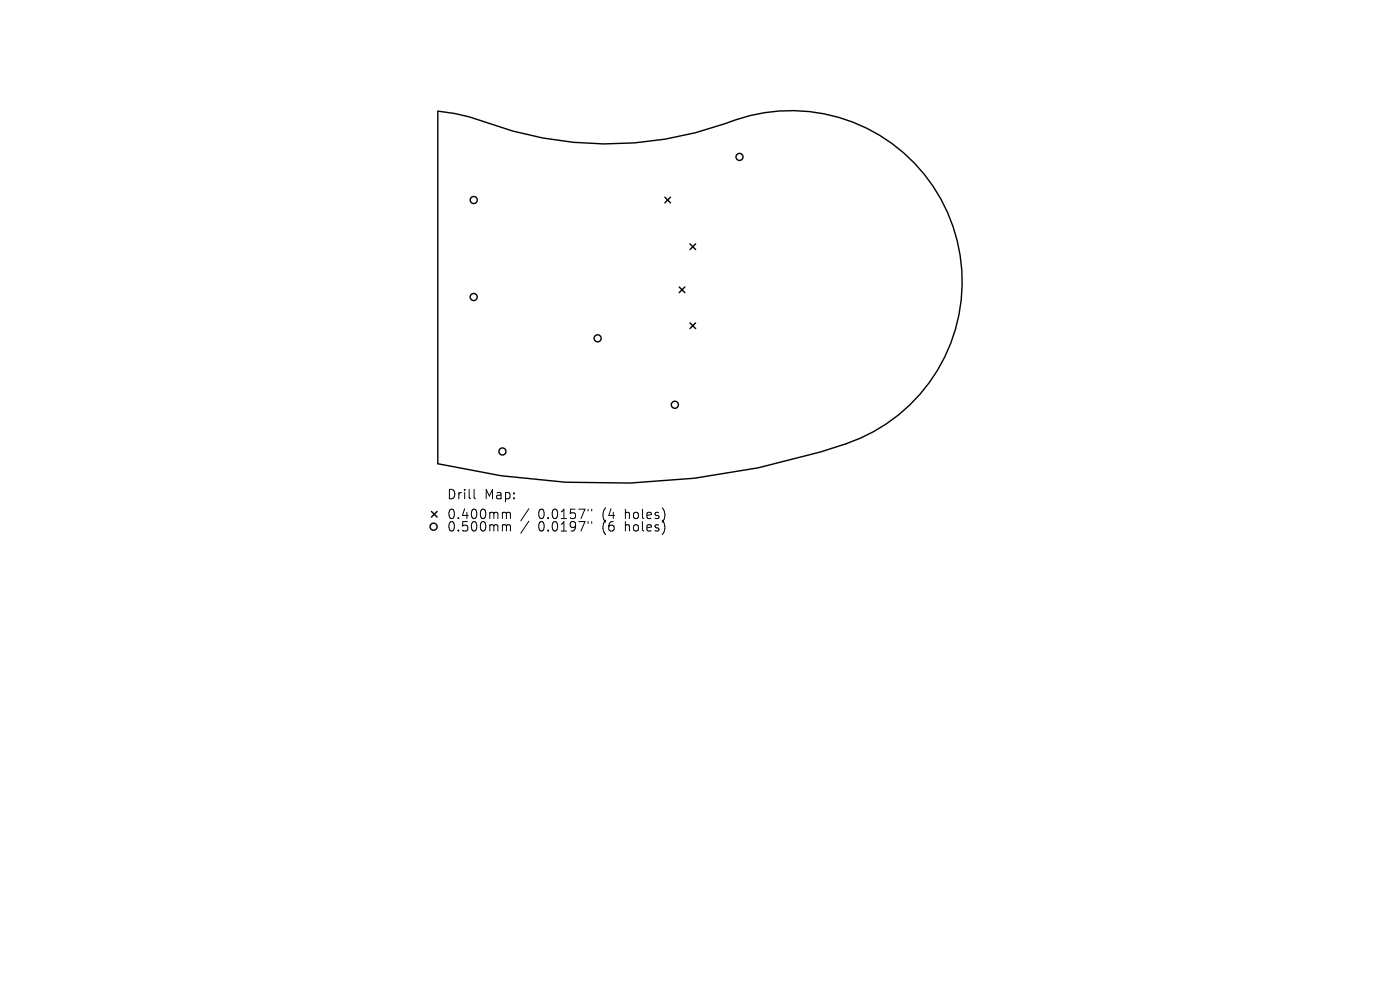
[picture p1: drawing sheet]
<svg xmlns="http://www.w3.org/2000/svg" width="297mm" height="210mm" viewBox="0 0 297 210" stroke-linecap="round" stroke-linejoin="round" font-family="sans-serif">
<defs><g id="words">
<g font-size="2.8">
<text x="94.7" y="106.2">Drill</text>
<text x="102.7" y="106.2">Map:</text>
<text x="94.7" y="110.4">0.400mm</text>
<text x="94.7" y="113">0.500mm</text>
<text x="114.2" y="110.4">0.0157&quot;</text>
<text x="114.2" y="113">0.0197&quot;</text>
<text x="127.9" y="110.4">(4</text>
<text x="127.9" y="113">(6</text>
<text x="132.9" y="110.4">holes)</text>
<text x="132.9" y="113">holes)</text>
</g>
</g></defs>
<g fill="none" stroke="#000" stroke-width=".3">
<path d="M92.9 23.6a36.4 36.4 0 0 1 9.7 2.2 75 75 0 0 0 53.5-.4 36.3 36.3 0 0 1 46.1 22.6 36.3 36.3 0 0 1-22.6 46.1 157 157 0 0 1-86.7 4.3zM141 41.8l1.2 1.2M142.2 41.8l-1.2 1.2M146.4 51.7l1.2 1.2M147.6 51.7l-1.2 1.2M144.1 60.9l1.2 1.2M145.3 60.9l-1.2 1.2M146.4 68.5l1.2 1.2M147.6 68.5l-1.2 1.2M91.5 108.5l1.2 1.2M92.7 108.5l-1.2 1.2"/>
<circle cx="156.9" cy="33.3" r=".75"/>
<circle cx="100.5" cy="42.4" r=".75"/>
<circle cx="100.5" cy="63" r=".75"/>
<circle cx="126.8" cy="71.8" r=".75"/>
<circle cx="106.6" cy="95.8" r=".75"/>
<circle cx="143.2" cy="85.9" r=".75"/>
<circle cx="92" cy="111.7" r=".75"/>
</g>
<g fill="none" stroke="#000" stroke-width=".21">
<path d="M100.6 103.8v1.7l.3 .3M106.9 108.7l.4 .1 .1 .2M106.9 111.3l.4 .1 .1 .2M107.4 109l.3-.3 .5 .1 .1 1.2M107.4 109v1M107.4 111.6v1M107.4 111.6l.3-.3 .5 .1 .1 1.2M112.2 107.9l-1.7 2.6M112.2 110.6l-1.7 2.5M124.8 108v.4M124.8 110.6v.4M125.5 108v.4"/>
<path d="M125.5 110.6v.4"/>
</g>
<use href="#words"/>
</svg>
